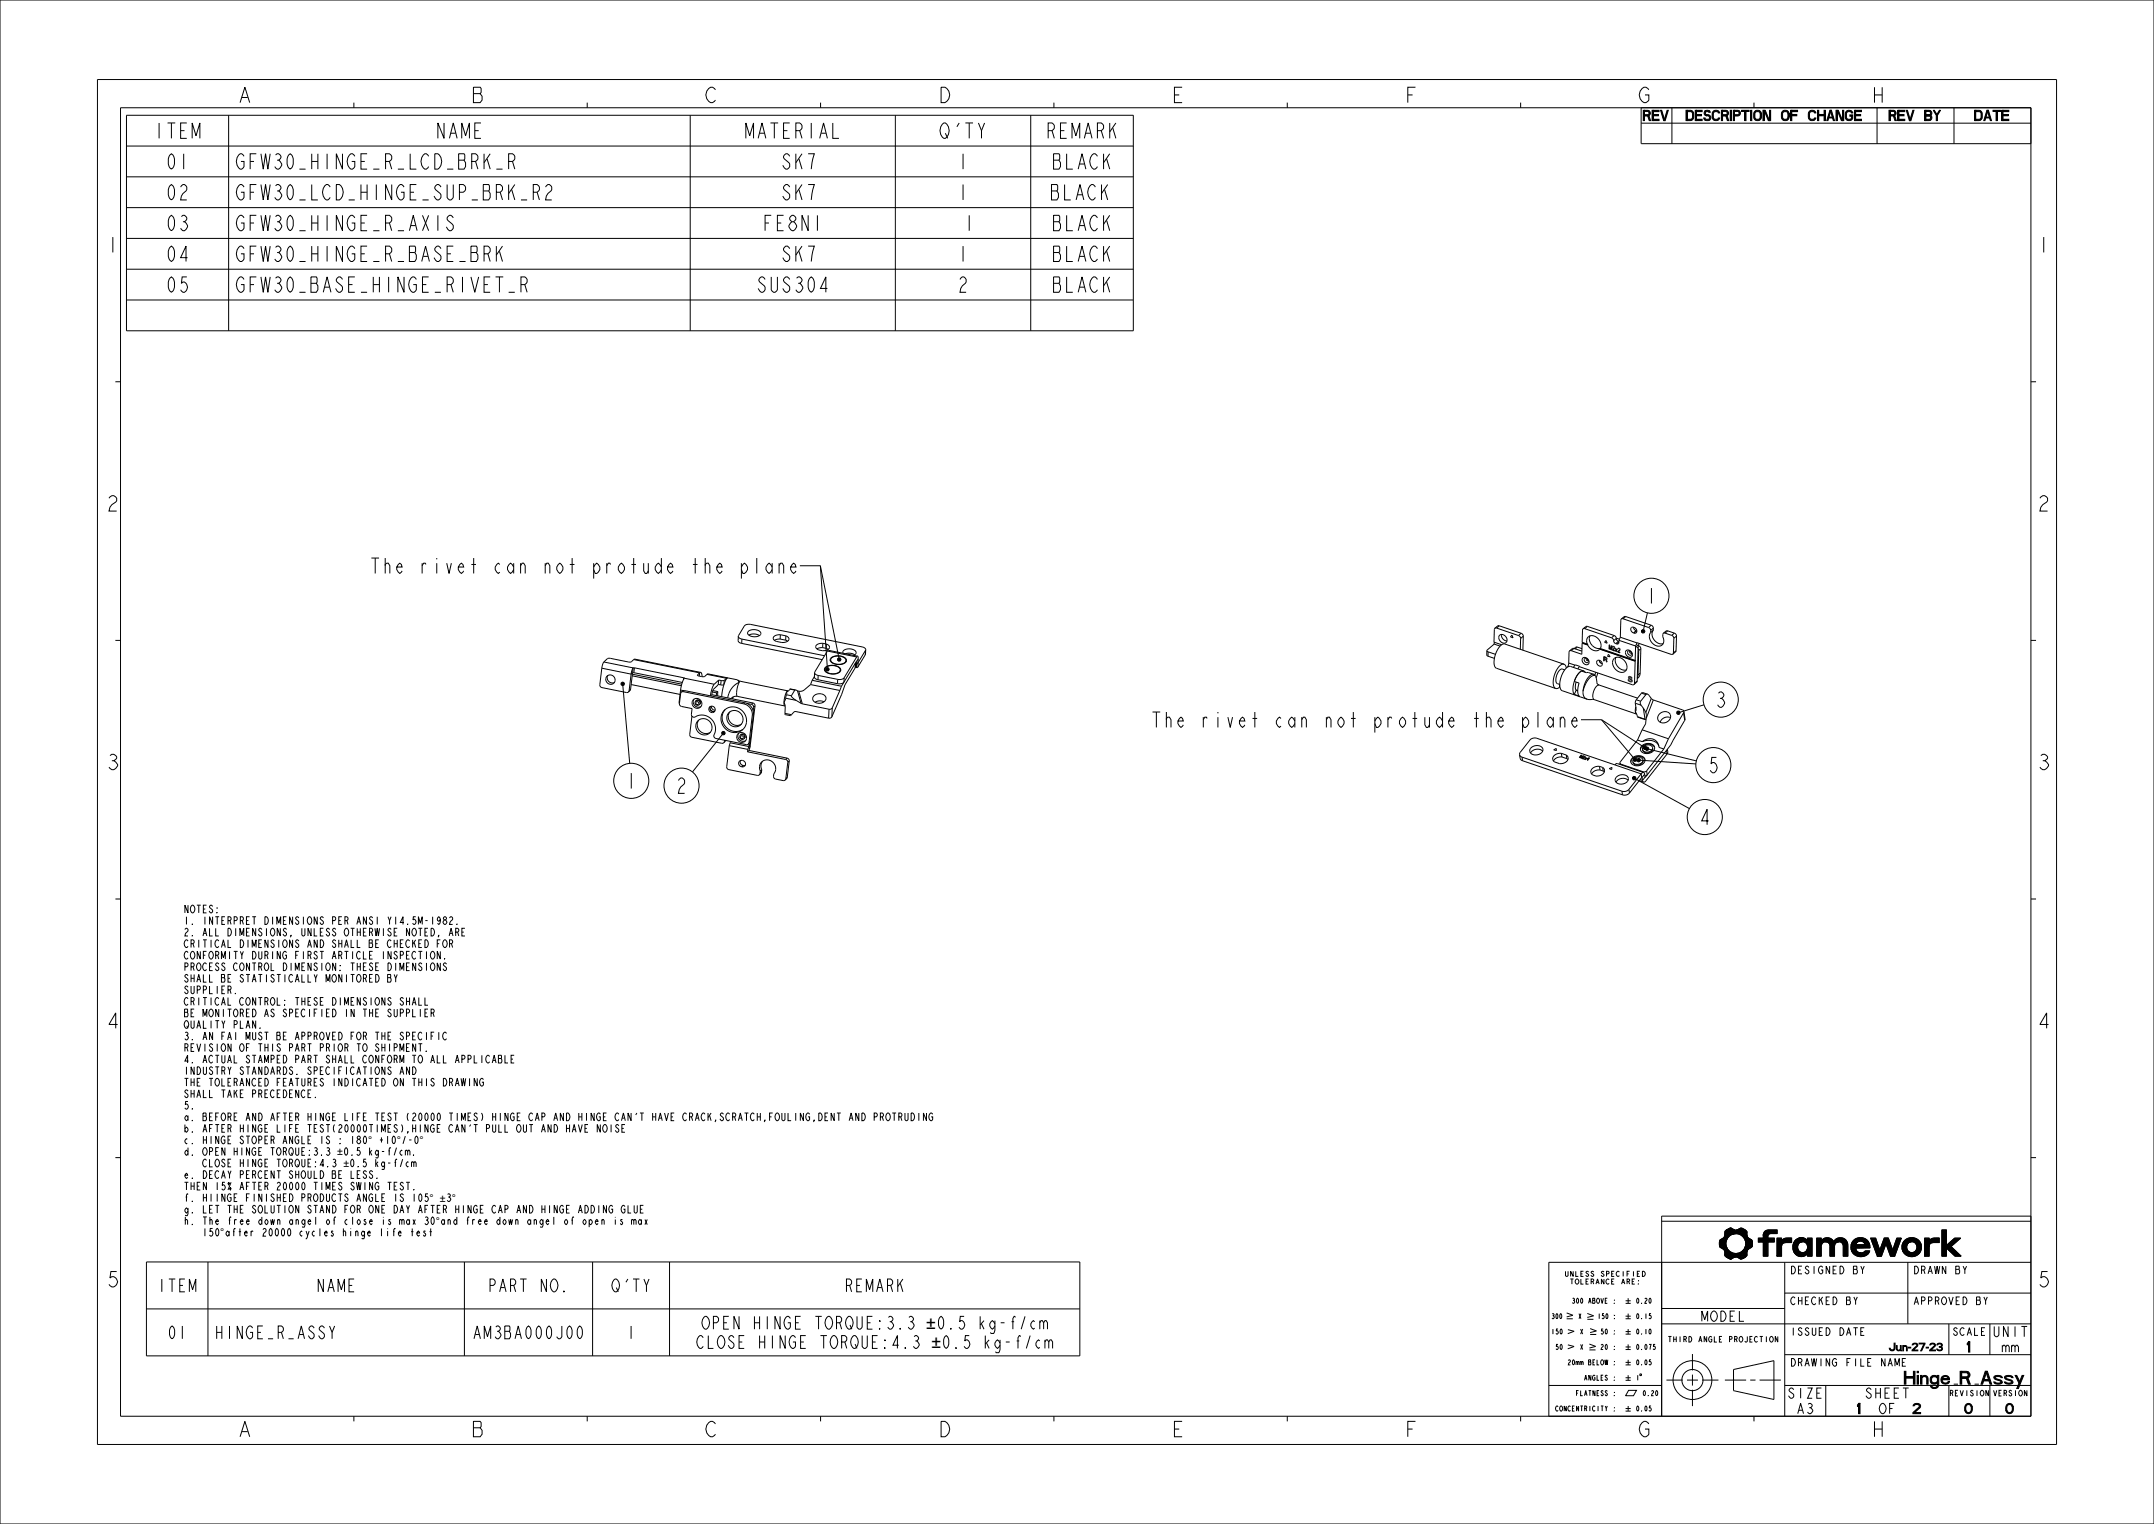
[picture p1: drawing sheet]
<svg xmlns="http://www.w3.org/2000/svg" width="420mm" height="297mm" viewBox="0 0 420 297" stroke-linecap="round" stroke-linejoin="round" font-family="sans-serif">
<defs><g id="words">
<g font-size="3.9">
<text x="46.2" y="20">A</text>
<text x="91.7" y="20">B</text>
<text x="137.2" y="20">C</text>
<text x="182.7" y="20">D</text>
<text x="228.2" y="20">E</text>
<text x="273.7" y="20">F</text>
<text x="319.2" y="20">G</text>
<text x="364.7" y="20">H</text>
<text x="30.7" y="27">ITEM</text>
<text x="85.7" y="27">NAME</text>
<text x="146.8" y="27">MATERIAL</text>
<text x="183.9" y="27">Q'TY</text>
<text x="205.1" y="27">REMARK</text>
<text x="32.7" y="33">01</text>
<text x="45.8" y="33">GFW30_HINGE_R_LCD_BRK_R</text>
<text x="151.7" y="33">SK7</text>
<text x="186.8" y="33">1</text>
<text x="206.1" y="33">BLACK</text>
<text x="32.7" y="39">02</text>
<text x="45.8" y="39">GFW30_LCD_HINGE_SUP_BRK_R2</text>
<text x="151.7" y="39">SK7</text>
<text x="186.8" y="39">1</text>
<text x="203.2" y="39">BLACK</text>
<text x="32.7" y="45">03</text>
<text x="45.8" y="45">GFW30_HINGE_R_AXIS</text>
<text x="149.7" y="45">FE8NI</text>
<text x="206.1" y="45">BLACK</text>
<text x="20.5" y="49.2">1</text>
<text x="32.7" y="51">04</text>
<text x="45.8" y="51">GFW30_HINGE_R_BASE_BRK</text>
<text x="151.7" y="51">SK7</text>
<text x="186.8" y="51">1</text>
<text x="206.1" y="51">BLACK</text>
<text x="397" y="49.2">1</text>
<text x="32.7" y="57">05</text>
<text x="45.8" y="57">GFW30_BASE_HINGE_RIVET_R</text>
<text x="148.7" y="57">SUS304</text>
<text x="186.8" y="57">2</text>
<text x="206.1" y="57">BLACK</text>
<text x="20.5" y="99.6">2</text>
<text x="397" y="99.6">2</text>
<text x="72" y="111.8">The rivet can not protude the plane</text>
<text x="320.8" y="117.6">1</text>
<text x="334.3" y="137.8">3</text>
<text x="224.3" y="141.8">The rivet can not protude the plane</text>
<text x="20.5" y="150">3</text>
<text x="121.9" y="153.7">1</text>
<text x="131.7" y="154.6">2</text>
<text x="332.9" y="150.6">5</text>
<text x="397" y="150">3</text>
<text x="331.2" y="160.7">4</text>
<text x="20.5" y="200.4">4</text>
<text x="397" y="200.4">4</text>
<text x="20.5" y="250.8">5</text>
<text x="397" y="250.8">5</text>
<text x="46.2" y="280">A</text>
<text x="91.7" y="280">B</text>
<text x="137.2" y="280">C</text>
<text x="182.7" y="280">D</text>
<text x="228.2" y="280">E</text>
<text x="273.7" y="280">F</text>
<text x="319.2" y="280">G</text>
<text x="364.7" y="280">H</text>
</g>
<g font-size="3.4">
<text x="180.6" y="259">±</text>
<text x="181.6" y="262.8">±</text>
</g>
<g font-size="3.3">
<text x="31.3" y="251.8">ITEM</text>
<text x="62.3" y="251.8">NAME</text>
<text x="96.6" y="251.8">PART NO.</text>
<text x="119.8" y="251.8">Q'TY</text>
<text x="165.7" y="251.8">REMARK</text>
<text x="32.9" y="260.9">01</text>
<text x="41.8" y="260.9">HINGE_R_ASSY</text>
<text x="94.1" y="260.9">AM3BA000J00</text>
<text x="122.2" y="260.9">1</text>
<text x="138.9" y="262.8">CLOSE HINGE TORQUE:4.3± 0.5 kg-f/cm</text>
<text x="140.7" y="259">OPEN HINGE TORQUE:3.3± 0.5 kg-f/cm</text>
<text x="370.6" y="269.8">Hinge_R_Assy</text>
</g>
<g font-size="2.6">
<text x="320.8" y="23.5">REV</text>
<text x="330.6" y="23.5">DESCRIPTION OF CHANGEREV BY</text>
<text x="385.6" y="23.5">DATE</text>
<text x="332.3" y="257.5">MODEL</text>
<text x="383.2" y="263.5">1</text>
<text x="389.1" y="260.5">UNIT</text>
<text x="390.5" y="263.5">mm</text>
<text x="349.1" y="272.5">SIZE</text>
<text x="350.5" y="275.5">A3</text>
<text x="361.4" y="275.5">1</text>
<text x="364.3" y="272.5">SHEET</text>
<text x="366.5" y="275.5">OF</text>
<text x="373" y="275.5">2</text>
<text x="383.2" y="275.5">0</text>
<text x="391.2" y="275.5">0</text>
</g>
<g font-size="2.1">
<text x="65.8" y="225.2">±0.5 kg-f/cm.</text>
<text x="65.8" y="225.2">±</text>
<text x="67" y="227.4">±0.5 kg-f/cm</text>
<text x="67" y="227.4">±</text>
<text x="71.8" y="222.9">° +10 °/-0 °</text>
<text x="71.8" y="222.9">°</text>
<text x="77.4" y="222.9">°</text>
<text x="81.8" y="222.9">°</text>
<text x="83.8" y="234.2">° ± °</text>
<text x="85" y="238.7">°and free down angel of open is max</text>
<text x="85" y="238.7">°</text>
<text x="43" y="240.9">°after 20000 cycles hinge life test</text>
<text x="43" y="240.9">°</text>
</g>
<g font-size="2">
<text x="35.8" y="177.9">NOTES:</text>
<text x="35.8" y="180.2">1. INTERPRET DIMENSIONS PER ANSI Y14.5M-1982.</text>
<text x="35.8" y="182.4">2. ALL DIMENSIONS, UNLESS OTHERWISE NOTED, ARE</text>
<text x="35.8" y="184.7">CRITICAL DIMENSIONS AND SHALL BE CHECKED FOR</text>
<text x="35.8" y="186.9">CONFORMITY DURING FIRST ARTICLE INSPECTION.</text>
<text x="35.8" y="189.2">PROCESS CONTROL DIMENSION: THESE DIMENSIONS</text>
<text x="35.8" y="191.4">SHALL BE STATISTICALLY MONITORED BY</text>
<text x="35.8" y="193.7">SUPPLIER.</text>
<text x="35.8" y="195.9">CRITICAL CONTROL: THESE DIMENSIONS SHALL</text>
<text x="35.8" y="198.2">BE MONITORED AS SPECIFIED IN THE SUPPLIER</text>
<text x="35.8" y="200.4">QUALITY PLAN.</text>
<text x="35.8" y="202.7">3. AN FAI MUST BE APPROVED FOR THE SPECIFIC</text>
<text x="35.8" y="204.9">REVISION OF THIS PART PRIOR TO SHIPMENT.</text>
<text x="35.8" y="207.2">4. ACTUAL STAMPED PART SHALL CONFORM TO ALL APPLICABLE</text>
<text x="35.8" y="209.4">INDUSTRY STANDARDS. SPECIFICATIONS AND</text>
<text x="35.8" y="211.7">THE TOLERANCED FEATURES INDICATED ON THIS DRAWING</text>
<text x="35.8" y="213.9">SHALL TAKE PRECEDENCE.</text>
<text x="35.8" y="216.2">5.</text>
<text x="35.8" y="218.4">a. BEFORE AND AFTER HINGE LIFE TEST (20000 TIMES) HINGE CAP AND HINGE CAN'T</text>
<text x="35.8" y="220.7">b. AFTER HINGE LIFE TEST(20000TIMES),HINGE CAN'T PULL OUT AND HAVE NOISE</text>
<text x="127" y="218.4">HAVE CRACK,SCRATCH,FOULING,DENT AND PROTRUDING</text>
<text x="35.8" y="222.9">c. HINGE STOPER ANGLE IS : 180</text>
<text x="35.8" y="225.2">d. OPEN HINGE TORQUE:3.3</text>
<text x="37.2" y="227.4">CLOSE HINGE TORQUE:4.3</text>
<text x="35.8" y="229.7">e. DECAY PERCENT SHOULD BE LESS.</text>
<text x="35.8" y="231.9">THEN 15% AFTER 20000 TIMES SWING TEST.</text>
<text x="35.8" y="236.4">g. LET THE SOLUTION STAND FOR ONE DAY AFTER HINGE CAP AND HINGE ADDING GLUE</text>
<text x="35.8" y="238.7">h. The free down angel of close is max 30</text>
<text x="35.8" y="234.2">f. HIINGE FINISHED PRODUCTS ANGLE IS 105</text>
<text x="349" y="248.3">DESIGNED BY</text>
<text x="373" y="248.3">DRAWN BY</text>
<text x="349" y="254.3">CHECKED BY</text>
<text x="373" y="254.3">APPROVED BY</text>
<text x="349" y="260.3">ISSUED DATE</text>
<text x="368" y="263.3">Jun-27-23</text>
<text x="381.3" y="260.3">SCALE</text>
<text x="349" y="266.3">DRAWING FILE NAME</text>
</g>
<g font-size="1.4">
<text x="327.2" y="261.6">THIRD ANGLE PROJECTION</text>
<text x="380.8" y="272.1">REVISION VERSION</text>
</g>
<g font-size="1.3">
<text x="306.5" y="248.8">UNLESS SPECIFIED</text>
<text x="307.3" y="250.3">TOLERANCE ARE:</text>
<text x="304.8" y="257">300</text>
<text x="307.9" y="257">X</text>
<text x="308" y="254">300 ABOVE :</text>
<text x="318.5" y="254">0.20</text>
<text x="318.5" y="257">0.15</text>
<text x="304.8" y="260">150</text>
<text x="305.4" y="263">50</text>
<text x="308.1" y="263">X</text>
<text x="308.1" y="260">X</text>
<text x="310.3" y="263">20 :</text>
<text x="310.3" y="260">50 :</text>
<text x="318.5" y="260">0.10</text>
<text x="318.5" y="263">0.075</text>
<text x="307.4" y="266">20mm BELOW :</text>
<text x="310" y="269">ANGLES :</text>
<text x="318.5" y="266">0.05</text>
<text x="318.5" y="269">1</text>
<text x="305.4" y="275">CONCENTRICITY :</text>
<text x="308.7" y="272">FLATNESS :</text>
<text x="318.5" y="275">0.05</text>
<text x="319.8" y="272">0.20</text>
</g>
</g></defs>
<g fill="#000">
<path d="M329 21.5h.9l.3 .4v1.2l-.3 .4h-.9v-.3h.8l.2-.4-.1-.9-.9-.1zM337.2 239.4h.4zM336.6 239.7l1-.3 .5 .2zM336.5 239.8l1.7-.1zM336.4 239.9l1.8-.2 2.2 .1 .2 .3-4.3 .6zM338.8 239.6l.6-.3 .3 .1zM338.5 239.7l1.2-.3 .7 .4zM344.1 240l.7-.3h1.7v.7h-2.6zM335.4 243l1.2-.1 .1 .3-.8 .2zM335.4 241.6l1.4-.2-.3 .8 .1 .7-1.2 .1-.1-.7zM335.9 243.4l.8-.2 .8 .8-1.2 .6v-.8zM336.3 240.7l1.9-.3-.8 .3-.6 .7-1.3 .2 .6-.4z"/>
<path d="M337.3 245.4l.3-.1zM336.8 245.1l1.4-.1-.9 .4zM336.6 245h1.9zM338.2 240.4l2.4-.3v.6l-1 .1-.7-.3zM336.3 244.6l1.2-.6 .7 .3 2.4 .3-.2 .3-3.8 .1zM338.6 245l1.8-.1-1.1 .4zM339.3 245.3l.9-.2-.6 .3zM338.8 244.3l.7-.3 1.1-.1v.7zM339.6 240.8h1zM339.5 244l1.2-.2zM339.7 240.9h1zM339.6 243.9l1.1-.2z"/>
<path d="M339.8 241h.9l-.8 .1zM339.7 243.8l1-.1zM339.9 241.1l.8-.1 .1 .1-.8 .1zM339.9 243.6l.9-.1-1 .2zM340 241.2l.8-.1v.1l-.7 .1zM340 243.5l.9-.1-1 .2zM340.1 241.3l.7-.1 .7 .4-1.2 .1zM340.2 243.2l1.3-.1a1.97 1.97 0 0 1-1.5 .4zM340.3 241.7h1.3l-1.3 .1zM340.3 243l1.3-.1v.1l-1.4 .2zM340.3 241.8l1.3-.1v.1l-1.2 .1zM340.3 242.9l1.3-.1-1.3 .2z"/>
<path d="M340.4 241.9l1.2-.1 .1 .1-1.3 .2zM340.4 242.8l1.3-.1-.1 .1-1.3 .1zM340.4 242.1l1.3-.2v.2l-1.3 .1zM340.4 242.6l1.3-.1v.2l-1.3 .1zM340.4 242.2l1.3-.1v.2l-1.3 .2zM340.4 242.5l1.3-.2v.2l-1.3 .1zM342.9 241.3h.9l.9-.5v.5l-1.8 .7zM343.8 240.8l1-.1-1 .6zM343.8 240.7l1-.1zM343.8 240.6l1.1-.1zM343.8 240.5l1.2-.1zM343.9 240.4h1.4z"/>
<path d="M342.9 242l1.8-.7h1.3v.7h-1.3v2.8h-.9v-2.8zM347.4 242.6v2.2h-.9zM346.5 241.3h.9v.5a1.16 1.16 0 0 1 1.1-.5h.8v.9h-1a.84 .84 0 0 0-.9 .4l-.9 2.2zM349.9 241.9l1.6 .1-1.7 .1zM349.6 243.2l.9-.2v.2l-.9 .2zM349.6 242.9l.9-.1v.2l-.9 .2zM349.6 243.4l.9-.2v.2l-.9 .1zM349.6 242.7l1-.1-.1 .2-.9 .1zM349.6 243.5l.9-.1 .1 .1-.9 .1zM349.6 242.6l1-.1v.1l-1 .1zM349.7 243.6l.9-.1 .1 .2-1 .1zM349.7 242.5l1-.1-.1 .1-1 .1z"/>
<path d="M349.7 243.8l1-.1v.1l-.9 .1zM349.7 242.3h1.1l-1.1 .2zM349.8 242.2l1.2-.1-.2 .2h-1.1zM349.8 243.9l.9-.1 .2 .1-1.1 .1zM349.8 244h1.2l-1.1 .1zM349.8 242.1l1.6-.1-1.6 .2zM350.7 241.3h1zM351.1 244.9h.4zM349.9 244.1l1.1-.1a.95 .95 0 0 0 1.4-.5v.8l-2.5-.1zM350.9 244.8h.9zM350.5 241.4l1.4-.1zM350.2 241.6l.3-.2 1.4-.1 .3 .2z"/>
<path d="M350.5 244.7h1.6l-1.2 .1zM350.4 244.6h1.8zM350.1 241.7l2.1-.2 .1 .1zM350.2 244.5l2.1-.1-.1 .2h-1.8zM350.1 241.7h2.3l-2.4 .1zM350.1 244.4l2.3-.1zM350 241.8h2.4l-2.5 .1zM349.9 244.2l2.5 .1-2.3 .1zM352.4 241.3h.9v3.5h-.9v-1.3a1.15 1.15 0 0 0-.4-1.4l.4-.3zM349.9 241.9l2.5-.1-.4 .3zM354.2 241.3h.9v3.5h-.9zM355.9 242h2.7a.85 .85 0 0 0-.9 .9v1.9h-.9v-1.9a.83 .83 0 0 0-.9-.9z"/>
<path d="M355.3 241.6a1.4 1.4 0 0 1 2.2 .3l-1.7 .1-.6 .5-.1-.6zM357.8 241.6a1.46 1.46 0 0 1 2.4 .7l-.9 .1-.5-.4h-1.3zM359.3 242.4l.9-.1 .1 2.5h-.9v-1.9zM361 243.5l.8-.2 .1 .2-.9 .1zM361 242.5l.9-.2v.2l-.9 .1zM361 243.6l.9-.1v.1l-.9 .2zM361 242.3l1-.1-1 .3zM361 243.8l.9-.2 .1 .2-.9 .1zM361.1 242.2l1-.1-.1 .1-1 .1zM361.1 243.9l.9-.1 .1 .1-.9 .1zM361.2 242.1l1.1-.1-1.2 .2zM361.2 244l.9-.1 .2 .1-1.1 .1z"/>
<path d="M361.2 242l1.5-.1-1.5 .2zM361.2 244.1h1.3l-1.2 .1zM361.4 241.8a1.89 1.89 0 0 1 3.1 .5l-.9 .1a.9 .9 0 0 0-.9-.5l-1.5 .1zM361.3 244.2h1.5zM362.4 244.9l1.1-.1zM361.3 244.2l1.7-.1 .7-.3h.9l-.3 .5-2.8 .1zM361 242.6h3.6v.5l-3.7 .1zM361.5 244.4l2.8-.1-.8 .5-1.1 .1zM363.6 242.4l.9-.1 .1 .3h-.9zM360.9 243.2l3.7-.1-2.8 .1v.1l-.8 .2zM364.8 241.3h.9l.8 2.4-.4 1.1zM367.4 241.3h.8l.9 2.3 1.6-2.3-1.3 3.5h-.8l-.9-2.4-.9 2.4h-.7z"/>
<path d="M369.9 241.3h.8l-1.6 2.3zM370.9 243.2l.9-.2v.2l-.9 .1zM370.9 242.9l.9-.1v.2l-.9 .2zM370.9 243.3l.9-.1v.2l-.9 .1zM370.9 242.8l.9-.1v.1l-.9 .1zM370.9 243.5l.9-.1 .1 .1-.9 .1zM370.9 242.6l1-.1-.1 .2-.9 .1zM371 243.6l.9-.1v.2l-.9 .1zM371 242.5l1-.1-.1 .1-1 .1zM371 243.8l.9-.1 .1 .1-.9 .1zM371 242.3l1.1-.1-.1 .2-1 .1zM371.1 243.9l.9-.1 .2 .1-1.1 .1z"/>
<path d="M371.1 242.2l1.2-.1-1.3 .2zM371.1 244l1.1-.1 .2 .1-1.2 .1zM371.1 242.1l1.6-.1-1.6 .2zM371.4 241.8a1.94 1.94 0 0 1 3.2 .7l-.9 .1a.96 .96 0 0 0-1-.6l-1.6 .1zM371.2 244.1h3.1a1.97 1.97 0 0 1-3.1 0zM373.7 242.6l.9-.1 .1 .7-.2 .7-.2 .2h-1.4a1.06 1.06 0 0 0 .8-1.5zM376.2 242.6v2.2h-.9zM375.3 241.3h.9v.5a1.16 1.16 0 0 1 1.1-.5h.8v.9h-1a.84 .84 0 0 0-.9 .4l-.9 2.2zM378.6 239.7h.9v3l1.6-1.4h1.2l-1.9 1.6 2 1.9h-1.2l-1.7-1.6v1.6h-.9z"/>
</g>
<g fill="none" stroke="#000" stroke-width=".19">
<path d="M0 0h420v297h-420zM19 15.5h382v266h-382zM23.5 21h372.5v255h-372.5zM24.7 22.5h196.3v42h-196.3zM24.7 28.5h196.3M24.7 34.5h196.3M44.6 22.5v42M69 20v1M114.5 20v1M134.6 22.5v42M160 20v1M174.6 22.5v42"/>
<path d="M201 22.5v42M205.5 20v1M251 20v1M296.5 20v1M320 21v7h76M320 24h76M326 21v7M328.8 21.5h.2v2h-.2zM329 21.5h.9l.3 .4v1.2l-.3 .4h-.9v-.3h.8l.2-.4-.1-.9-.9-.1zM342 20v1M366 21v7M381 21v7"/>
<path d="M24.7 40.5h196.3M24.7 46.5h196.3M24.7 52.5h196.3M24.7 58.5h196.3M22.5 74.4h1M396 74.4h1M22.5 124.8h1M396 124.8h1M22.5 175.2h1M396 175.2h1M22.5 225.6h1M324 238h72"/>
<path d="M336.4 239.9l.7-.5h.5a1.25 1.25 0 0 0 1.7 0l.3-.1 .5 .3 .5 .5a1.25 1.25 0 0 0 .9 1.5l.1 .2 .1 .5-.2 .8a1.25 1.25 0 0 0-.9 1.5l-.1 .2-.4 .3-.8 .2a1.25 1.25 0 0 0-1.7 0l-.3 .1a1.35 1.35 0 0 1-1-1.6l-1-.9v-.9l.1-.4a1.25 1.25 0 0 0 .9-1.5zM336.4 239.9l1.8-.2 2.2 .1 .2 .3-4.3 .6zM336.5 239.8l1.7-.1zM336.6 239.7l1-.3 .5 .2zM337.2 239.4h.4zM338.5 239.7l1.2-.3 .7 .4zM338.8 239.6l.6-.3 .3 .1zM344.1 240l.6-.3h1.8v.7h-1.4l-.3 .3-.1 .6h1.3v.7h-1.3v2.8h-.9v-2.8h-.9v-.7h.9l.1-.8zM344.1 240l.7-.3h1.7v.7h-2.6zM378.6 239.7h.9v3l1.6-1.4h1.2l-1.9 1.6 2 1.9h-1.2l-1.7-1.6v1.6h-.9zM396 225.6h1M396 237h-72v39"/>
<path d="M28.6 245.9h182v18.3h-182zM28.6 255.1h182M40.6 245.9v18.3M90.6 245.9v18.3M115.6 245.9v18.3M130.6 245.9v18.3M302.7 256.1l.2-.1 .1 .2-.1 .2a.25 .25 0 0 1 .1 .4 .25 .25 0 0 1-.4 0M302.8 256.4h.1M302.8 259v1M303.5 256.1h.2l.1 .2-.2 .7-.2-.3zM303.8 259h-.3v.4v-.1a.34 .34 0 0 1 .4 .4 .34 .34 0 0 1-.4 .3l-.1-.2M304.2 256.1h.2l.1 .2-.2 .7-.2-.3z"/>
<path d="M304.3 259.1l.1-.1 .2 .3-.2 .7-.2-.3zM305.2 247.8v.8l.2 .2 .4-.2v-.8M306.2 249.3h.6M306.5 249.3v1M306.6 253.1h.4l-.1 .3a.26 .26 0 0 1 .1 .4 .26 .26 0 0 1-.4 0M306.8 253.4h.1M307.5 253.1h.2l.1 .2-.2 .7-.2-.3zM309.5 257.1h1.2M309.5 256l1.2 .4M310.7 256.4l-1.2 .3M311.8 256v1M312.6 259h-.3l-.1 .4 .2-.1a.34 .34 0 0 1 .2 .4 .34 .34 0 0 1-.2 .3l-.2-.2"/>
<path d="M312.8 256h-.3l-.1 .4 .1-.1a.34 .34 0 0 1 .3 .4 .34 .34 0 0 1-.3 .3l-.1-.2M313.1 259.1h.2l.1 .2-.2 .7-.2-.3zM313.2 256.1h.2l.1 .2-.2 .7-.2-.3zM314.8 260h.1M314.8 259.3h.1M314.8 257h.1M314.8 256.3h.1M317 253.5h1M317 254h1M317 256.5h1M317 257h1M317 259.5h1"/>
<path d="M317.5 253v1M317.5 256v1M317.5 259v1M321.6 253.1h.2l.1 .2-.2 .7-.2-.3zM321.6 259.1h.2l.1 .2-.2 .7-.2-.3zM321.9 256h-.3v.4l.1-.1a.34 .34 0 0 1 .3 .4 .34 .34 0 0 1-.3 .3l-.2-.2M324 255h24M324 258h72M335.4 243l1.2-.1 .1 .3-.8 .2zM335.4 241.6l1.4-.2-.3 .8 .1 .7-1.2 .1-.1-.7zM335.9 243.4l.8-.2 .8 .8-1.2 .6v-.8zM336.3 240.7l1.9-.3-.8 .3-.6 .7-1.3 .2 .6-.4z"/>
<path d="M336.3 244.6l1.2-.6 .7 .3 2.4 .3-.2 .3-3.8 .1zM336.6 245h1.9zM336.8 245.1l1.4-.1-.9 .4zM337.3 245.4l.3-.1zM338.2 240.4l2.4-.3v.6l-1 .1-.7-.3zM338.6 245l1.8-.1-1.1 .4zM338.8 244.3l.7-.3 1.1-.1v.7zM339.3 245.3l.9-.2-.6 .3zM339.5 244l1.2-.2zM339.6 240.8h1zM339.6 243.9l1.1-.2zM339.7 240.9h1z"/>
<path d="M339.7 243.8l1-.1zM339.8 241h.9l-.8 .1zM339.9 241.1l.8-.1 .1 .1-.8 .1zM339.9 243.6l.9-.1-1 .2zM340 241.2l.8-.1v.1l-.7 .1zM340 243.5l.9-.1-1 .2zM340.1 241.3l.7-.1 .7 .4-1.2 .1zM340.2 243.2l1.3-.1a1.97 1.97 0 0 1-1.5 .4zM340.3 241.7h1.3l-1.3 .1zM340.3 243l1.3-.1v.1l-1.4 .2zM340.3 241.8l1.3-.1v.1l-1.2 .1zM340.3 242.9l1.3-.1-1.3 .2z"/>
<path d="M340.4 241.9l1.2-.1 .1 .1-1.3 .2zM340.4 242.8l1.3-.1-.1 .1-1.3 .1zM340.4 242.1l1.3-.2v.2l-1.3 .1zM340.4 242.6l1.3-.1v.2l-1.3 .1zM340.4 242.2l1.3-.1v.2l-1.3 .2zM340.4 242.5l1.3-.2v.2l-1.3 .1zM342.9 241.3h.9l.9-.5v.5l-1.8 .7zM342.9 242l1.8-.7h1.3v.7h-1.3v2.8h-.9v-2.8zM343.8 240.8l1-.1-1 .6zM343.8 240.7l1-.1zM343.8 240.6l1.1-.1zM343.8 240.5l1.2-.1z"/>
<path d="M343.9 240.4h1.4zM346.5 241.3h.9v.5a1.16 1.16 0 0 1 1.1-.5h.8v.9h-1a.84 .84 0 0 0-.9 .4l-.9 2.2zM346.5 241.3h.9v.6l.6-.6h1.3v.9h-1.3l-.5 .3-.1 2.3h-.9zM347.4 242.6v2.2h-.9zM348 252h48M348 246v30M349.6 242.9l.9-.1v.2l-.9 .2zM349.6 243.2l.9-.2v.2l-.9 .2zM349.6 243.4l.9-.2v.2l-.9 .1zM349.6 242.7l1-.1-.1 .2-.9 .1zM349.6 243.5l.9-.1 .1 .1-.9 .1zM349.6 242.6l1-.1v.1l-1 .1z"/>
<path d="M349.7 243.6l.9-.1 .1 .2-1 .1zM349.7 242.5l1-.1-.1 .1-1 .1zM349.7 243.8l1-.1v.1l-.9 .1zM349.7 242.3h1.1l-1.1 .2zM349.8 243.9l.9-.1 .2 .1-1.1 .1zM349.8 242.2l1.2-.1-.2 .2h-1.1zM349.8 244h1.2l-1.1 .1zM349.8 242.1l1.6-.1-1.6 .2zM349.9 244.1l1.1-.1a.95 .95 0 0 0 1.4-.5v.8l-2.5-.1zM349.9 244.2l2.5 .1-2.3 .1zM349.9 241.9l2.5-.1-.4 .3zM349.9 241.9l1.6 .1-1.7 .1z"/>
<path d="M350 241.8h2.4l-2.5 .1zM350.1 244.4l2.3-.1zM350.1 241.7l2.1-.2 .1 .1zM350.1 241.7h2.3l-2.4 .1zM350.1 241.7l.6-.4 .6-.1 .7 .2 .4 .4v-.5h.9v3.5h-.9v-.5l-.4 .4-.6 .2-.7-.1-.6-.4-.4-.6-.1-.8 .1-.7zM350.2 244.5l2.1-.1-.1 .2h-1.8zM350.2 241.6l.3-.2 1.4-.1 .3 .2zM350.4 244.6h1.8zM350.5 244.7h1.6l-1.2 .1zM350.5 241.4l1.4-.1zM350.7 241.3h1zM350.9 244.8h.9z"/>
<path d="M351.1 244.9h.4zM352.4 241.3h.9v3.5h-.9v-1.3a1.15 1.15 0 0 0-.4-1.4l.4-.3zM354.2 241.3h.9v3.5h-.9zM354.2 241.3h.9v.6l.7-.6 .8-.1 .6 .3 .3 .5 .4-.5 .5-.2 .7-.1 .5 .2 .4 .4 .3 .6v2.4h-.9v-2.2l-.3-.4-.5-.2-.5 .2-.3 .4-.1 2.2h-.9v-2.2l-.3-.4-.5-.2-.5 .2-.3 .4-.1 2.2h-.9zM355.3 241.6a1.4 1.4 0 0 1 2.2 .3l-1.7 .1-.6 .5-.1-.6zM355.9 242h2.7a.85 .85 0 0 0-.9 .9v1.9h-.9v-1.9a.83 .83 0 0 0-.9-.9zM357.8 241.6a1.46 1.46 0 0 1 2.4 .7l-.9 .1-.5-.4h-1.3zM359.3 242.4l.9-.1 .1 2.5h-.9v-1.9zM360.9 243.2l3.7-.1-2.8 .1v.1l-.8 .2zM361 242.6h3.6v.5l-3.7 .1zM361 243.5l.8-.2 .1 .2-.9 .1zM361 242.5l.9-.2v.2l-.9 .1z"/>
<path d="M361 243.6l.9-.1v.1l-.9 .2zM361 242.3l1-.1-1 .3zM361 243.8l.9-.2 .1 .2-.9 .1zM361.1 242.2l1-.1-.1 .1-1 .1zM361.1 243.9l.9-.1 .1 .1-.9 .1zM361.2 242.1l1.1-.1-1.2 .2zM361.2 244l.9-.1 .2 .1-1.1 .1zM361.2 242l1.5-.1-1.5 .2zM361.2 244.1h1.3l-1.2 .1zM361.3 244.2l1.7-.1 .7-.3h.9l-.3 .5-2.8 .1zM361.3 244.2h1.5zM361.4 241.8a1.89 1.89 0 0 1 3.1 .5l-.9 .1a.9 .9 0 0 0-.9-.5l-1.5 .1z"/>
<path d="M361.4 241.7l.6-.4 .7-.1 .7 .1 .6 .4 .5 .6 .1 .9h-2.8l.3 .6 .5 .3h.6l.5-.3h.9l-.3 .5-.6 .4-.8 .2-.8-.1-.6-.4-.4-.6-.2-.7 .1-.8zM361.5 244.4l2.8-.1-.8 .5-1.1 .1zM362.1 242.1l.4-.2h.5l.4 .3 .3 .4h-1.9zM362.4 244.9l1.1-.1zM363.6 242.4l.9-.1 .1 .3h-.9zM364.8 241.3h.9l.8 2.4-.4 1.1zM364.8 241.3h.9l.8 2.4 .9-2.4h.8l.9 2.3 .8-2.3h.8l-1.3 3.5h-.8l-.9-2.4-.9 2.4h-.7zM367.4 241.3h.8l.9 2.3 1.6-2.3-1.3 3.5h-.8l-.9-2.4-.9 2.4h-.7zM369.9 241.3h.8l-1.6 2.3zM370.9 242.9l.9-.1v.2l-.9 .2zM370.9 243.2l.9-.2v.2l-.9 .1zM370.9 242.8l.9-.1v.1l-.9 .1z"/>
<path d="M370.9 243.3l.9-.1v.2l-.9 .1zM370.9 242.6l1-.1-.1 .2-.9 .1zM370.9 243.5l.9-.1 .1 .1-.9 .1zM371 242.5l1-.1-.1 .1-1 .1zM371 243.6l.9-.1v.2l-.9 .1zM371 242.3l1.1-.1-.1 .2-1 .1zM371 243.8l.9-.1 .1 .1-.9 .1zM371.1 242.2l1.2-.1-1.3 .2zM371.1 243.9l.9-.1 .2 .1-1.1 .1zM371.1 242.1l1.6-.1-1.6 .2zM371.1 244l1.1-.1 .2 .1-1.2 .1zM371.2 244.1h3.1a1.97 1.97 0 0 1-3.1 0z"/>
<path d="M371.4 241.8a1.94 1.94 0 0 1 3.2 .7l-.9 .1a.96 .96 0 0 0-1-.6l-1.6 .1zM372 246v12M373.7 242.6l.9-.1 .1 .7-.2 .7-.2 .2h-1.4a1.06 1.06 0 0 0 .8-1.5zM375.3 241.3h.9v.5a1.16 1.16 0 0 1 1.1-.5h.8v.9h-1a.84 .84 0 0 0-.9 .4l-.9 2.2zM375.3 241.3h.9v.6l.6-.6h1.3v.9h-1.3l-.5 .3-.1 2.3h-.9zM376.2 242.6v2.2h-.9zM380 258v6M388 258v6M396 246h-94v30M69 276v1M114.5 276v1M160 276v1"/>
<path d="M205.5 276v1M251 276v1M296.5 276v1M302 270h22M303.8 262h-.3v.4v-.1a.34 .34 0 0 1 .4 .4 .34 .34 0 0 1-.4 .3l-.1-.2M303.8 274.2l-.2-.2a.53 .53 0 0 0-.3 .5 .53 .53 0 0 0 .3 .5l.2-.2M304.2 274.1l.2-.1a.53 .53 0 0 1 .3 .5 .53 .53 0 0 1-.3 .5l-.3-.5zM304.3 262.1l.1-.1 .2 .3-.2 .7-.2-.3zM305.4 274v1l-.4-1v1M305.8 265.2l.2-.2 .2 .2-.4 .8h.4M306.7 265.1h.2l.1 .2-.2 .7-.2-.3zM307.4 271.5h.2"/>
<path d="M307.8 271h-.4v1M308.2 271v1h.4M309 269l.2-1 .3 1M309 268.7h.4M312.2 262.2l.2-.2 .2 .2-.4 .8h.4M313.1 262.1l.1-.1 .2 .3-.2 .7-.2-.3zM314.8 263h.1M314.8 262.3h.1M317 260h1M317 262.5h1M317 263h1M317 265.5h1"/>
<path d="M317 266h1M317 268.5h1M317 269h1M317 274.5h1M317 275h1M317.5 262v1M317.5 265v1M317.5 268v1M317.5 271h1.6l-.6 1h-1.5zM319.8 267.8h.3l-.1 .3-.3-.1zM321.5 262h.4l-.2 1M321.9 265h-.3v.4l.1-.1a.34 .34 0 0 1 .3 .4 .34 .34 0 0 1-.3 .3l-.2-.2"/>
<path d="M321.9 274h-.3v.4l.1-.1a.34 .34 0 0 1 .3 .4 .34 .34 0 0 1-.3 .3l-.2-.2M322.7 262h-.3v.4l.1-.1a.34 .34 0 0 1 .3 .4 .34 .34 0 0 1-.3 .3l-.2-.2M322.9 271.1h.2l.1 .2-.2 .7-.2-.3zM324.9 269h3.2M325.3 260.5h.6M325.6 260.5v1.1M326.3 260.5v1.1M326.3 261h.5M328.9 269h2.2M330 263.9v3.2M330 267.9v2.1M330 270.8v3.2"/>
<path d="M331.9 269h3.2M336.3 269h4.2M338 266.9l7.9-1.7v7.5l-7.9-1.7zM341.3 269h1M342 276v1M343.1 269h4.1M348 264h48M348 270h48M356 270v6M380 270v6M380.3 271.5h.3l.2-.2-.2-.3h-.3v1.1M388 270v6"/>
<circle cx="338.5" cy="242.3" r="1.93"/>
<circle cx="351.5" cy="243.1" r="1.03"/>
<circle cx="372.8" cy="243.1" r="1.88"/>
<circle cx="372.8" cy="243.1" r="1.04"/>
<circle cx="330" cy="269" r="3.8"/>
<circle cx="330" cy="269" r="2.06"/>
</g>
<path d="M328.9 21.5v2" fill="none" stroke="#000" stroke-width=".23"/>
<!-- layer: ASSEM_MEM -->
<g fill="none" stroke="#000" stroke-width=".19">
<path d="M117.3 130.2l-.3 3.3 .1 .4 5 1.1 .4-.1M117.3 130.2l5.8 1.2M117.7 129l-.4 1.2M117.7 129l5.8 1.2M118.5 131.6l-.1 .6 .2 .5 .5 .3 .6 .1M119.7 133v.1M119.8 133h-.1M122.7 134.6l-.2 .3M123 134.3l-.5 .6M123 134.3l-.3 .3M123.1 131.4l-.4 3.2M123.1 133.4l9.5 1.9"/>
<path d="M123.3 131.6h.1M123.3 131.7l9.6 1.9M123.3 131.4l9.6 1.9M123.3 131.6l-.3 2.7M123.3 131.1v.5M123.3 131.1l-.2 .3M123.5 130.2l-.4 1.2M123.5 130.2l-.2 .9M123.6 128.5h.2l12.8 2.5M123.6 128.5l-.5 .5h-.4l-4-.7-1 .7M123.6 128.5l12.8 2.6M123.6 131.1h-.3"/>
<path d="M123.6 131.1l9.4 1.9M123.7 130.1l-.2 .1M123.7 130.1l9.6 2M123.7 130.1l-.1 1M132.5 137.1v.3l.3 .2 2.1 .5-.1 1.2 .3 .4 .3 .1 1-.4h.7l.8 .2 .8 .5 .5 .6 .3 .8v1l-.3 .9 .2 .5 6.1 1.2 .4-.1M132.7 134.5l-.2 2.6M132.7 134.5l.6 .1M132.8 134.9l-.3 2.2M133.2 134.8l-.4 .1M133.2 134.8l11.8 2.4M133.3 132.1l.2 .1M133.3 132.1v.3"/>
<path d="M133.5 132.2l-.5 .9-.3 1.4M133.5 132.2l5.8 1.1M133.5 134.6h-.3l-.4 .3M133.5 134.6l11.7 2.4M133.5 134.6l-.3 .2M134.9 139.6l-.4 3.5 .2 .5 6 1.3 .4-.2M135.3 136.2l-.1 .7 .3 .6 .5 .3 .7-.1M135.7 136.6l-.2 .3 .2 .4 .3 .2 .4-.2M135.7 136.6l.2-.2h.4l.2 .2 .1 .4M135.7 136.6h.5l.3 .5M136 131.5l.3 .3M136 131.5v.1"/>
<path d="M136.4 131.1l-.4 .4M136.4 131.1l-.1 .7M136.5 137.1l-.1 .2M136.6 137l-.2 .3M136.6 137l-.1 .1M136.6 131l.2 .3 .1 .5M136.6 131l-.2 .1M136.9 131.8v.1M137.8 131.4l-.5 .5-1-.1M137.8 131.4l.3-.1 3.8 .8M137.8 131.4l3.9 .8M138.4 137.9l.3 .6 .7 .1-.7-.1z"/>
<path d="M138.5 137.7l-.1 .2M138.7 137.6l.2 .6 .5 .2M138.8 135.4l8 1.6M138.9 134.9l.8 .1M139 134.6l1 .2M139.3 133.3l-.5 .9-.3 1.4 .3-.2M139.7 135v.6M140 134.8v.8M140 134.8l-.3 .2M140 133.4l-.9 1-.3 1M140 133.4l.5 .1M140.1 132.5l.5 .1"/>
<path d="M140.1 132.5l-.8 .8M140.1 132.5l-.1 .9M140.6 132.6l-.1 .9M141.1 133.4l-.6 .1M141.1 133.4l-.4 2.4M141.2 133.4h-.1M141.2 132.6h-.6M141.2 132.6l-.1 .8M141.3 138.4l.7-.5 .7-.1 .9 .1 .7 .3 .7 .6 .4 .7 .2 .8-.1 .8-.3 .7-.5 .5-.7 .4-.8 .1-.8-.2-.8-.4-.6-.7-.3-.7a2.4 2.4 0 0 1 .6-2.4zM141.4 138.3l-.4 .7-.2 .9 .2 1 .5 .7 .7 .6 .9 .3h.9l.8-.4M141.6 132.3l-.4 1.1M141.7 132.2l-.5 .4"/>
<path d="M141.7 132.2l-.1 .1M141.9 132.1h.1M141.9 132.1l-.2 .1M141.9 132.1l-.3 .2M141.9 132.1l1.9 .4M142.1 138.9l.5-.3 .6-.1 .6 .1 .6 .4 .3 .5 .2 .6-.1 .6-.3 .5-.5 .3-.6 .1-.6-.1-.6-.4-.3-.5-.2-.6 .1-.6zM142.3 138.7l-.2 .5-.1 .6 .1 .5 .4 .5 .4 .4 .6 .2 .6-.1 .5-.2M142.8 135.9l-.1 .3M143 135.8l-.2 .4M143.8 135.7h-.6l-.5 .3M143.8 135.7l9.2 1.9M143.8 132.5l.3 .5"/>
<path d="M143.8 132.5l.6 .3M144 124v1l.6 .4M144 124l1.2-2.1 .4-.2h.6l21.9 4.4 .5 .2 .2 .3M144 124l.2 .3 .5 .2M144.1 133l-.4 1.6-.1 .8 .2 .3M144.1 133l-.8 .5-.6 .7-.5 .8-.3 1M144.4 132.8l-.3 .2M144.4 132.8l9.2 1.8M144.6 125.4l15.7 3.2M144.7 124.5l16.1 3.3M144.7 124.5l-.1 .9M145 137.2l.7 .3 .6 .5 .3 .7 .1 .7"/>
<path d="M145.2 137l.7 .2 .6 .6 .4 .7v.7M145.2 137l-.2 .2M145.6 137.1l.9 .2M145.9 123l.7-.3h.9l.7 .4 .2 .4-.2 .3-.4 .2-1.1 .1-.8-.5-.1-.3zM146 123.8l1.1-.3 1 .4M146.5 137.3l.3 .2 .1 .3M146.7 139.4l-.7 5.3M146.8 137l.3 .2 .1 .4M146.8 137l-.3 .3M146.9 139.2l-.2 .2M146.9 139.2l-.6 5.3M146.9 137.8v.7"/>
<path d="M147.2 137.6l-.3 .2M147.2 137.6l-1 8M152.1 124.5l-1.1 .3M152.1 124.5l1.1 .3M152.2 123.7l-1.2 .3-.2 .3 .1 .4 .5 .3 1 .2 .8-.1 .5-.2 .1-.4-.1-.3-.5-.3M152.2 123.7l1 .2M152.2 123.7l-.1 .8M152.9 136.9l.2 .7M152.9 136.9l.1 .7M153 137.6h.1M153.1 139v.3l1 .2 .2-.2M153.1 139l1.2 .3"/>
<path d="M153.1 137.6v1.4M153.2 136.1l-.3 .8M153.2 136.1l2 .4M153.2 136.1h.1M153.2 124.8l.4 .2M153.2 123.9v.9M153.4 135.4l-.2 .7M153.4 135.4l.9 .2M153.4 135.4h.1M153.4 134.8l-.4 .9-.1 1.2M153.4 134.8v.6M153.6 134.6l-.2 .2"/>
<path d="M153.7 134.6h-.1M153.7 134.6l-.3 .2M154 134.3l1.1 .2M154 134.3l-.3 .3M154 134.3l1 .2M154.3 135.6l.2 .4 .7 .5M154.3 139.3l.5-.6h.3l6.5 1.3M155 134.5l-.7 1.1M155.1 134.5l.4 .1M155.1 134.5h-.1M155.2 136.5l1 .6M155.5 134.6l.2 .1"/>
<path d="M155.5 134.6l.7 2.5M155.7 134.7l.7 2.5M156.2 137.1l.2 .1M156.4 137.2l5.2 1M158 133.4l-1.4 1.2-.9 .1M158 133.4l5.8 1.2M158.4 132.6l5.7 1.1M158.4 132.6l-.4 .8M158.7 135.6l.7-.4 .9 .1 .6 .4 .1 .6-.2 .3-.4 .3-1.1 .1-.5-.2-.3-.4v-.4zM158.8 131.9l-.4 .7M158.8 131.1l.2 .3 .5 .2M158.8 131.1v1l.7 .4"/>
<path d="M159.5 132.5l3.8 .7M159.5 131.6l3.8 .8M159.5 131.6v.9M160.4 126.2l-1.1 .3M160.4 126.2l.7 .2M160.4 125.4l-1.1 .2-.2 .4v.3l.5 .4 .8 .1 .8-.1 .4-.3 .1-.3-.1-.3-.5-.3M160.4 125.4l.7 .1M160.4 125.4v.8M160.7 136.8l-.9-.2-.9 .3M160.8 130.5v.1M160.8 130.7l.6 .5 .9 .2 .9-.2 .6-.4M160.8 130.7v-.4l.3-.4 .6-.2h.7l.7 .1 .6 .3 .2 .3-.1 .4"/>
<path d="M160.8 130.4v.1M160.8 130.4h.1M160.8 130.4l.5-.5 1.1-.2 1 .3 .4 .6M160.8 130.4l.5 .6 1 .3 1.1-.2 .4-.5M160.8 130.4v.3M161.1 126.4l.4 .2M161.1 125.5v.9M161.3 126.9l-2.5 4.2M161.3 126.9l.2-.2 5.7 1.2M161.3 126.9l5.7 1.1M161.6 138.2v1.8M161.9 128.6v.1"/>
<path d="M161.9 128.9l.6 .4 .9 .2 1-.1 .6-.4M161.9 128.9v-.5l.3-.3 .6-.2 .7-.1 .8 .1 .5 .3 .2 .4v.4M161.9 128.6h.1M162 128.6h-.1M162 128.6l.4-.6 1.1-.1 1.1 .2 .4 .6M162 128.6l.4 .6 1 .3 1.1-.2 .5-.6M162 128.6v.2M162.2 139.7l-.2 .2-.4 .1M162.3 138l-.3 .2h-.4M162.3 138l-.1 1.7M163.3 132.4v.8M163.8 134.6l-1.5 3.4"/>
<path d="M163.8 130.6v.2M163.8 130.5l.1 .2M164.1 133.7l-.3 .9M164.4 127.3v-.4l.3-.3 .7-.1h.6l.6 .2 .3 .4-.1 .3-.4 .3M164.6 132.1l-.1 .9-.5 .2h-.7M164.6 132.1l-.5 .3h-.8M164.8 127.4l1-.1 .8 .3M165 128.7l-.1 .3M165 128.7v.1M166.8 130.2l-2 3.3-.7 1.8-1.9 4.4M166.8 129.5l.2 .1M166.8 129.2v1"/>
<path d="M167 128.9h.1M167 129.6l.1 .5M167 128.9l-2.9 4.8M167 128.9v.7M167 128l-2.4 4.1M167.1 130.1l-.3-.1v.2M167.2 127.9l.1 .5M167.2 127.9l-.2 .1M167.3 130l-.2 .1M167.3 129.1h.1M167.3 129.1l-.3 .5M167.3 129.1v.9"/>
<path d="M167.3 128.4l-.3 .5M167.3 128.4v.7M168.7 127.6l-1.4 2.4M168.8 126.8l-1.5 2.3M168.8 126.8l-.1 .8M168.8 126.6l-.1 1M168.8 126.6v.2M289.9 126.8v.9l.2 .2M289.9 126.8l.3 .2M290.1 127.9l1.3 .4M290.2 127l1.4 .5M290.2 127l-.1 .9"/>
<path d="M291.3 125.5l-1.4 1.3M291.3 125.5l1.2 .4M291.4 125.2l-.1 .3M291.5 122.4l-.2 2.7 1.5 .6M291.8 122.4h-.3M291.8 122.4l4.3 1.5M292.3 122h-.3l-.5 .4M292.3 122l4.3 1.4M292.3 122l-.5 .4M292.4 123.8l.5-.2 .6 .4 .4 .6-.2 .6-.6 .1-.5-.3-.4-.6zM292.8 123.6v.5l.2 .4 .4 .3 .4 .1M294.8 123.8l.2 .5-.5-.2z"/>
<path d="M296.1 123.9l.3 .2 .1 .3M296.5 124.4l-.1 2.1M296.6 123.4l.3 .2 .1 .4M296.6 123.4l-.5 .5M297 124l-.5 .4M297 124l-.1 2.7M304.1 133.9l-.4 .3h-.4M304.1 133.4v.5M304.2 133.9h-.1M305 129.4l.2 .3 .2 .5M305 129.4l-11.7-3.9-.4 .1-.5 .4-.8 1.5-.3 1.7 .1 .7 .3 .3 11.6 4M305 129.4l-.5 .1-.5 .4-.9 1.6-.2 1.7 .1 .7 .3 .3"/>
<path d="M305.1 130.5l-.5-.1-.3 .1-.8 1.1-.1 1.3 .2 .3 .5 .2M305.9 129.2l-.2 .8M305.9 129.2l1.2 .4M306 126.9l-.1 2.3M306.4 126.8l-.4 .1M306.8 130.1l.4-.5 .8 .3-.3 .5M306.9 126.4h-.3l-.6 .5M306.9 126.4l1.5 .5M306.9 126.4l-.5 .4M307 135.3l.8 .3M307 132.8l.9 .3-.3 1.7 .2 .6 .2 .4M307 132.8l-.3 1.5 .3 1"/>
<path d="M307.3 134.5l.3 .1M307.3 134.5l-.3 .8M307.3 132.9l-.1 1 .1 .6M307.6 126.1h-.3l-.3 .3M307.6 126.1l-.5 .3M307.6 126.1l.9 .3M307.8 135.6l.2 .2M307.8 135.6h.1M308 129.9l10.3 3.5h.3M308 135.8h.1M308 135.8l1.5 .5M308.4 130.8l-.8 .7-.6 1.3"/>
<path d="M308.4 130.8l2.4 .6M308.5 125.3l-.1 2.2-2-.7M308.5 125.3l1.1 .4M308.5 125.3h.1M308.5 125.2v.1M308.6 128.2l.5-.1 .5 .3 .2 .6-.1 .4-.5 .1-.5-.3-.2-.5zM308.7 122.6l-.2 2.6 1 .3M308.7 134.7l.1 1 .7 .6M308.8 130.8h-.4M308.8 130.8l.3 .2M308.8 130.8l-2.6-.9h-.4l-.5 .4-.5 .7-.6 1.8v1.1l.3 .6 3.5 1.3M309 128.3h.2l.3 .2 .2 .3-.1 .3h-.2l-.3-.2-.2-.3z"/>
<path d="M309 122.5l-.3 .1M309 122.5l5.2 1.8M309.4 128.4v.3h.2M309.5 136.3l1.4 .1M309.5 125.5l.1 .2M309.5 125.5l-.1-.7 .2-.6 .5-.3h.7l.7 .4 .5 .6 .2 .7-.1 .7M309.5 122.1h-.3l-.5 .5M309.5 122.1l5.2 1.8M309.5 122.1l-.5 .4M309.6 125.7l.5 .7 .6 .3 .7 .1 .5-.3M309.6 125.7h.1M310 123.9l-.1 .8 .4 .9 .8 .7h1"/>
<path d="M310.8 131.4l.2 .3M310.8 131.4l-.7 .2-.6 .7-.6 1.1-.2 1.3M310.9 136.4l8.2 2.8-.2-.5M311 131.7h-.6l-.7 .7-.6 1-.4 1.3M311 131.7l.4 1.4M311.1 131l-.1 .6M311.4 133.1l.4 .4M311.4 133.1v.1M311.4 128.8l.4-.1 .4 .2 .2 .5-.1 .3-.4 .1-.4-.2-.2-.5zM311.5 131.1l-.3 1M311.8 133.5l-.5 .3-.6 .9-.1 1.1 .3 .6M311.8 133.5l7.5 2.6"/>
<path d="M311.9 126.5l6.9 2.4M312 126.5l6.9 2.3M312 126.5h-.1M312.1 126.4l-.1 .1M312.1 126.3l6.7 2.4M312.1 129.2l-.3-.5 .2 .4 .4 .3M312.7 127.9l.4 .2a.24 .24 0 0 1 .3 .2 .24 .24 0 0 1-.2 .3l.2 .4-.3-.4-.3-.1v.3h-.1zM312.8 128.1l.4 .1v.2l-.4-.1zM313.1 124.8l.3 .5-.5-.1zM313.6 127.5l.4 .5-.6-.1zM313.8 125.7l.2 .8 .2-.7 .1 .1v.8v-.7l-.2 .6-.3-.7-.1 .6zM314.2 124.3l.3 .2 .1 .4"/>
<path d="M314.5 126a.28 .28 0 0 1 .3 .1 .28 .28 0 0 1 0 .3l-.3 .3 .3 .2-.4-.2 .4-.5-.1-.1h-.3zM314.6 124.9l.1 .3 .3 .2M314.7 128.3l.4-.2h.6l.5 .2 .5 .4 .5 1.2v.5l-.3 .4-.4 .2h-.5l-.6-.2-.5-.4-.5-1.1 .1-.6zM314.7 123.9l.3 .2 .2 .3M314.7 123.9l-.5 .4M314.9 126.2v.1M315 126.3l.2 .3 .2-.1-.2 .2 .1 .4-.1-.4-.3 .2 .2-.2zM315 125.4l.2 .1M315.1 128.1l-.1 .9 .4 .9 .8 .6 .9 .1M315.1 124.4l.6 .2M315.2 124.4l.1 .4 .3 .2M315.2 124.4l-.6 .5"/>
<path d="M315.6 126.4h-.1a.22 .22 0 0 1 .3-.1 .22 .22 0 0 1 .1 .3M315.6 125h.1M315.6 125l-.6 .4M315.6 126.4l.2 .2-.4 .5 .5 .1-.4-.2 .4-.4M315.6 126.4h.1M315.7 125.1l-.5 .4M315.7 124.8l-.1 .6-.4 .1M315.7 124.8l3.2 1.1M315.9 126.6h.1M315.9 124.2l3.3 1.1M315.9 124.2l-.2 .6M316.1 120.6l-.2 3.6"/>
<path d="M316.5 120.6h-.4M316.5 120.6l4.9 1.7M317 120.2h-.3l-.6 .4M317 120.2l5 1.6M317 120.2l-.5 .4M317.1 126.8l.5-.1 .4 .3 .3 .5-.2 .5-.4 .1-.5-.3-.3-.5zM317.4 126.9l.3-.1 .3 .3 .2 .3-.1 .2-.3 .1-.3-.2-.1-.3zM317.5 131.9a.48 .48 0 0 1 .7 .3l-.4-.2-.1 .2a.45 .45 0 0 1 .4 .7l-.5-.1-.2-.4 .4 .3 .3 .1a.46 .46 0 0 0-.5-.5zM317.7 132v.1M317.9 126.9l-.1 .3h.3M318.5 122.2h.1M318.5 122.2v.1"/>
<path d="M318.5 122.3l.2 .3 .3 .3M318.5 123.3l-.3-.2-.2-.3v-.4l.3-.2 .5 .1 .3 .5v.5l-.5 .1M318.5 123.3l.1 .1M318.7 133.2l-.1 .2M318.8 128.9l-.1 4.3M318.8 128.7l.1 .1M318.9 137l.1 1.2-.1 .5M318.9 137l1.1 .4M318.9 138.7l.4 1M318.9 128.8l-.1 .1M318.9 125.9l.5 .4M318.9 125.9l-.1 2.8"/>
<path d="M319 137.8l-.1 .9M319 122.9h.1M319 122.9l-.5 .4M319.1 136.4l-.2 .6M319.1 136.4l.8 .3M319.1 125.6l.3 .3M319.1 122.9h.1M319.1 122.9l-.5 .5M319.2 125.3l6.7 2.2h.3M319.2 125.3l-.3 .6M319.2 132.7l-.6 .7M319.2 132.7l-.5 .5"/>
<path d="M319.3 139.7l1.4 .5M319.4 131.5l-.2 .6M319.4 126.4l.1 .4M319.4 125.8l-.2 6.9M319.4 125.8l.1 .1M319.5 126.8l-.1 4.7M319.5 125.9l.3 .2 .1 .3M319.5 125.9h-.1M319.6 125.4l-.2 .4M319.8 131.2l-.2 .6-.4 .4M319.8 131.2l-.4 .3M319.9 136.7l-.1 .3 .2 .4"/>
<path d="M319.9 126.4l-.4 .4M319.9 126.4l-.1 4.8M320 137.4l.4 .6M320.1 135.1l.2-.1 .9 .3M320.1 135.1l.8 .3M320.1 135.1l-1 1.3M320.4 138l.5 .9M320.4 138l.4 2.2M320.9 138.9l.1 1.1M320.9 135.4l-1 1.3M321.2 135.3l.8 .8M321.2 135.3l-.3 .1"/>
<path d="M321.4 122.3l.3 .2 .2 .4M321.8 123.3l-.2 .7 .2 .9 .7 .7 .8 .3 .7-.1 .3-.5 .1-.5-.2-.7 .1-.7M321.9 122.9l-.1 .4M322 121.8l.3 .3 .1 .3M322 121.8l-.6 .5M322 136.1l.4 .3M322 136.1l-1.1 2.8M322.4 122.8l-.3 .9 .4 1 .9 .7h.9M322.4 122.8l-.6 .5M322.4 136.4l5.7 2 .2 .2v.3M322.4 136.4l-1.4 3.6M322.4 122.4l-.5 .5"/>
<path d="M322.4 122.4v.4M323.6 139.1l.8-.4 .8 .1 .5 .5v.7l-.3 .5-.5 .3-.6 .1-.5-.1-.4-.3-.2-.4 .1-.5zM324.7 123.4h-.4M324.7 123.4l1.3 .4M325.2 122.9l-.3 .1-.6 .4M325.2 122.9l1.3 .5M325.2 122.9l-.5 .5M325.7 139.9l-.6-.2-.6 .2-.5 .3-.3 .5M326 123.8l.3 .3 .1 .3M326.3 127.2l-.1 .3M326.4 124.4l-.1 2.8M326.5 123.4l.3 .2 .1 .4"/>
<path d="M326.5 123.4l-.5 .4M326.8 126.8l-.6 .7M326.8 126.8l-.5 .4M326.9 124l-.5 .4M326.9 124l-.1 2.8M328.3 138.9l.2 1.5M328.3 138.9l-3 5.1M328.3 138.7l.2 1.7M136.1 140.5l.5-.3 .6-.2 .6 .2 .5 .4 .4 .5 .1 .6-.1 .6-.3 .5-.5 .3-.6 .1-.6-.1-.5-.4-.4-.5-.1-.6 .1-.6zM136.2 140.5l-.2 1 .5 1 1 .5 1-.3M136.2 140.5h.1M136.2 140.4v.1"/>
<path d="M136.2 140.4h.1M136.2 140.3v.1M141.3 144.5l-.2 .2M141.3 144.3v.2M141.4 144.3l-.1 .2M141.5 144.3l-.4 .4M142.2 145.3l-.5 4.1 .2 .5 5.8 1.2 .4-.1M142.2 145.3l3.6 .7M142.4 144.5v.3M142.4 144.8l3.6 .7M142.4 144.8l-.2 .5M144.1 142.9l-.2 .6 .3 .6 .6 .4 .6-.2"/>
<path d="M144.4 148.2v.6l.5 .4M144.4 143.2l-.2 .4 .2 .3 .3 .2 .4-.1M144.4 143.2l.3-.2 .3 .1 .2 .2 .1 .3M144.4 143.2h.5l.3 .5M144.6 149.4l-.4-.2-.2-.5 .2-.4 .4-.1 .5 .2 .3 .4-.2 .5-.5 .1M144.6 149.4h.1M144.9 149.2h.1M144.9 149.2l-.3 .2M145 149.2l-.3 .2M145.2 143.8l-.1 .2M145.2 143.9l-.1 .1M145.2 143.7v.1"/>
<path d="M145.3 149.1l-.3 .1M145.3 143.6l-.1 .3M145.3 143.6l-.1 .1M145.8 146.5l7.4 1.5M145.8 146v.5M146 145.5l-.2 .5M146 145.4l.1 .5M146 146.2l7.5 1.5M146 146.2l-.2 .3M146 144.7l-.1 .3M146.1 145l.1 .6M146.1 144.8l-.1 .7"/>
<path d="M146.2 145.6l-.2 .6M146.3 144.5l-.4 .5M146.3 144.5l-.3 .2M146.6 142.5h.1M146.6 142.3v.1M148.2 150.7l-.1 .3M148.3 150.3l-.2-.9 .4-.8 .7-.5 .9 .1 .7 .5 .4 .7v.8l-.3 .6v.8l.3 .2 1.5 .3 .4-.1M148.3 150.3l-.1 .4M148.5 150.5l-.4 .5M148.5 150.5l-.3 .2M148.5 150l-.2 .3M148.5 150v.5"/>
<path d="M148.7 148.4l-.3 .7 .1 .9M153.2 148l.3 .2 .1 .4M153.2 151.7l-.1 .3M153.5 147.7l.3 .3 .1 .3M153.5 147.7l-.3 .3M153.5 151.5l-.4 .5M153.5 151.5l-.3 .2M153.6 148.6l-.4 3.1M153.9 148.3l-.3 .3M153.9 148.3l-.4 3.2M296.3 147.1l.1-.5 2-2.4 .5-.3 .6-.1 20.5 7M296.3 147.1l.1 .8 .5 .4"/>
<path d="M296.3 147.1l.5 .5M296.8 147.6l19.5 6.6M296.8 147.6l.1 .7M296.9 148.3l19.5 6.6M298.5 145.7l.8-.4h.8l.6 .4 .1 .6-.2 .4-.4 .3-1.2 .1-.5-.2-.2-.4v-.4zM300.8 146.4l-.6-.3-.7-.1-.7 .3-.4 .4M302.9 146.1l.5-.2 .1 .4zM304.4 146.8l-.8 .1-.6 .4-.3 .6 .3 .5 1.1 .4 1-.2 .5-.3 .2-.4-.1-.4-.3-.4M304.4 146.8l1 .3M304.4 146.8l.1 .7M304.5 147.5l-1 .2-.6 .6M304.5 147.5l1 .3"/>
<path d="M305.4 147.1l.1 .7M305.5 147.8l.2 .2M308.3 147.1l-.1 .6 .6-.4-.4 .5 .2-.4-.5 .3 .2-.4-.4 .3zM309 147.5l-.5 .3 .3 .1-.2-.1 .5-.2M309.1 147.5l-.3-.1h.3v.1M309.1 147.5h-.1M309.1 147.5v.1M309.1 147.6l.1 .2 .3-.1-.3 .2v.2l-.1-.2-.2 .1 .2-.2zM309.4 147.9l.5-.2-.4 .5 .1-.2zM309.5 147.9l.3-.2-.1 .3zM311.9 149.3l-.8 .1-.7 .4-.2 .6 .2 .5 1 .3 1-.3 .5-.7-.1-.3-.3-.3M311.9 149.3l.6 .3"/>
<path d="M311.9 149.3l.1 .8M312 150.1l-1 .1-.7 .6M312 150.1l.6 .2M312.5 149.6l.1 .7M312.6 150.3l.2 .2M313.8 149.8l.5-.2v.4zM314.9 149.1l.4-.3 5.2 1.7M315.2 151.4l.7-.4h.9l.6 .4 .1 .6-.2 .3-.5 .3-1.1 .2-.5-.3-.2-.3v-.4zM315.9 148.7l.2 .2M315.9 148.7v.3M316.1 148.9l4.3 1.5M316.1 148.9v.2"/>
<path d="M316.3 154.2l.1 .7M317.5 152.1l-.6-.4h-.7l-.7 .3-.4 .4M317.6 153.8l-.6 .4h-.7M317.6 153.8l.1 .7M317.7 154.5l-.6 .4h-.7M318 148.5h.1M318.4 148.4v.1M318.4 148.5h.1M319.3 144.2l-3.4 4.5M319.3 144.2l.9 .3M319.6 152.1l.9 .3M319.8 151.9l.5 .2"/>
<path d="M319.9 146.1v.1M319.9 146.1h.1M320 150.8l.1 .7M320 150.8l-2.4 3M320.1 151.5l-2.4 3M320.1 151.5h.1M320.2 151.5h-.1M320.2 151.5h.1M320.2 151.5l.1 .6M320.2 142.2l5.1 1.8M320.2 142.2l-.9 2M320.2 144.5l1-.2 1.1 .1 .8 .4 .4 .7"/>
<path d="M320.2 144.5l1.1-.5h1l.8 .7 .4 .9 .9 .4M320.3 146v.2M320.3 152.1l.2 .3M320.3 146.2h.1M320.4 148.1l-.4-.4-.8-.1-.6 .3-.2 .5M320.4 148.1l-.2 .5-.6 .3h-.7l-.5-.4M320.4 148.1l-.2 .6-.6 .4-.8-.1-.4-.5M320.4 150.4v.1M320.5 150.5l.2 .4M320.5 150.5l-.5 .3M320.7 150.9l.1 .5M320.7 150.9l-.5 .6"/>
<path d="M320.7 148l.1 .1M320.7 148l-.5-.5-.9-.1-.9 .4-.4 .7M320.7 140.2h.1M320.7 148v.4l-.3 .4-.9 .4-1-.1-.5-.6M320.7 148l-.1-.3-.4-.3-1-.1-.9 .4-.3 .8M320.8 140.2l.1 .1M320.8 151.4v.1M320.8 151.4l-.5 .7M320.8 151.5h.1M321 140l-.1 1.1-.7 1.1M321.1 150.2l.1 .8-.5 .2M321.1 150.2l-.3 .2h-.4"/>
<path d="M322.2 145.7l-.3-.4-.8-.1-.6 .3-.2 .5M322.2 145.7l-.2 .5-.6 .3h-.7l-.4-.3M322.2 145.7l-.1 .6-.7 .4-.8-.1-.3-.6M322.6 145.7h.1M322.6 145.7l-.5-.6-1-.1-.9 .4-.3 .7M322.6 145.7v.3l-.3 .4-.9 .4-1-.1-.5-.6M322.6 145.7l-.1-.4-.4-.3-1-.1-1 .4-.2 .8M324.4 146l-3.3 4.2M324.9 146.2l.2 .7M325.1 146.9l-4.2 5.3-.4 .2M325.1 146l.1 .6-.1 .3M325.3 144l-.9 2"/>
<path d="M328.5 140.4l-2.7 4.8-5 6.3"/>
<circle cx="119" cy="132.4" r=".92"/>
<circle cx="135.9" cy="137.1" r=".96"/>
<circle cx="135.9" cy="137" r=".29"/>
<circle cx="138.8" cy="138.2" r=".63"/>
<circle cx="144.6" cy="143.7" r=".96"/>
<circle cx="144.7" cy="143.7" r=".29"/>
</g>
<!-- layer: DETAIL -->
<g fill="none" stroke="#000" stroke-width=".19">
<path d="M145.4 27v-3l.8 2.5 .7-2.5v3M189 42v3M135.1 110h.9M135.6 108.8v3M137.5 110.3v-.3l.3-.2h.3l.3 .5v1.5M137.5 108.8v3M139.8 110.5h1l-.1-.5-.3-.2a1.11 1.11 0 0 0-.7 1 1.11 1.11 0 0 0 .7 1l.4-.5M144.6 110.5l.6-.7a1.04 1.04 0 0 1 .6 1.1 1.04 1.04 0 0 1-.9 .9l-.3-.8M144.6 109.8v3M147.6 108.8v3M150.6 110.5l-.6-.7a1.11 1.11 0 0 0-.7 1 1.11 1.11 0 0 0 .7 1l.6-.8M150.6 109.8v2"/>
<path d="M151.9 110.3l.3-.5h.3l.3 .5v1.5M151.9 109.8v2M154.2 110.5h1l-.1-.5-.3-.2a1.11 1.11 0 0 0-.7 1 1.11 1.11 0 0 0 .7 1l.4-.5M156 110.3h4M160 110.3l1.3 19.8M160 110.3l3.6 17.9M321.2 119.4l-.7 3.3M121.1 133.1l.2-.2 .3 .1 .2 .3-.2 .2-.3 .1-.2-.2zM121.4 133.6l1.4 15.2M161 130.3l.3-.2 .3 .1 .1 .2-.1 .3-.3 .1-.3-.2zM163.3 128.4l.3-.2 .3 .1 .1 .2-.1 .3-.3 .1-.3-.2zM287.9 138.8v3"/>
<path d="M289.8 138.8v3M296.9 139.8v3M299.9 138.8v3M302.9 139.8v2M304.2 139.8v2M320.1 122.9l.2-.2 .3 .1 .1 .2-.1 .3-.3 .1-.2-.2zM326.9 138.7l.3-.1h.3l.1 .3-.1 .3h-.3l-.3-.1zM332.3 137.4l-4.7 1.4M140.7 142.7l.3-.2 .3 .1 .1 .3-.1 .3h-.3l-.3-.2zM140.8 143.2l-5.8 7.2M287.4 140h.9M289.8 140.3v-.3l.3-.2h.3l.3 .5v1.5"/>
<path d="M292.1 140.5h1l-.1-.5-.3-.2a1.11 1.11 0 0 0-.7 1 1.11 1.11 0 0 0 .7 1l.4-.5M296.9 140.5l.6-.7a1.04 1.04 0 0 1 .6 1.1 1.04 1.04 0 0 1-.9 .9l-.3-.8M302.9 140.5l-.6-.7a1.11 1.11 0 0 0-.7 1 1.11 1.11 0 0 0 .7 1l.6-.8M304.2 140.3l.3-.5h.3l.3 .5v1.5M306.5 140.5h1l-.1-.5-.3-.2a1.11 1.11 0 0 0-.7 1 1.11 1.11 0 0 0 .7 1l.4-.5M308.3 140.3h4M312.3 140.3l8.1 5.2M312.3 140.3l6.3 7.5M318.3 151.5l.3-.2 .3 .1 .1 .3-.1 .2-.3 .1-.3-.2zM318.5 147.9l.2-.2 .3 .1 .2 .2-.2 .3-.3 .1-.2-.2zM318.9 151.8l10.5 5.8M319.2 148l.2-.2 .3 .1 .2 .2-.2 .3-.3 .1-.2-.2z"/>
<path d="M319.9 148.2l10.8 .7M320.4 145.6l.2-.2h.3l.2 .3-.2 .3-.3 .1-.2-.2zM320.8 145.8l.3-.2h.3l.1 .3-.1 .3-.3 .1-.3-.2zM321.5 146l9.3 2.3M85.9 179.2l-.1 .2-.2 .1-.3-.1a.59 .59 0 0 1 .3-.7 1.01 1.01 0 0 1 0 1.5l-.3-.3M86.5 179.4a.37 .37 0 0 1 .6 .2 .37 .37 0 0 1-.3 .5 .37 .37 0 0 1-.4-.4zM86.7 179.3l-.2-.3 .2-.3 .4 .2-.3 .4M87.7 178.9l.2-.2 .4 .2v.3l-.6 .6v.4h.6M84.1 197.4h.3l.3-.2v-.3l-.3-.2h-.3v1.5M84.4 197.4l.3 .8M88.9 181.7h.3l.3-.3v-.2l-.3-.3h-.3v1.5M89.1 180l.1 .2z"/>
<path d="M89.2 181.7l.3 .7M90.1 181.7h.3M90.7 180.9h-.6v1.5h.6M81.6 203.4h.7M83.1 204.8l.1 .1zM85.6 201.2v1.5M87.1 201.4l-.3-.2a.8 .8 0 0 0-.5 .7 .8 .8 0 0 0 .5 .8l.3-.3M117.7 219.3l.2-.1a.8 .8 0 0 1 .5 .7 .8 .8 0 0 1-.5 .8l-.2-.3a.95 .95 0 0 1 0-1.1zM119.2 219.2v1.5M120.7 217.2l-.3-.3a.8 .8 0 0 0-.5 .8 .8 .8 0 0 0 .5 .7l.3-.2M120.7 219.4l-.3-.2-.3 .2v.3l.6 .5-.1 .3-.3 .2-.3-.4M121.2 218.4l.4-1.5 .3 1.5"/>
<path d="M121.3 219.9h.3M121.3 217.9h.5M121.9 219.2h-.6v1.5h.6M123.1 216.9v1.5l-.6-1.5v1.5M124.2 216.9l-.2 .4M124.8 216.9h.7M125.2 216.9v1.5M40 239.4v1.5M41.5 239.4h-.5l-.1 .6 .2-.1a.5 .5 0 0 1 .4 .5 .5 .5 0 0 1-.4 .5l-.2-.2M42.2 239.5l.2-.1a1.01 1.01 0 0 1 0 1.5 1.06 1.06 0 0 1-.2-1.4zM62.7 225l.1 .2zM63.7 223.8l.2-.1 .3 .1 .1 .2-.3 .3a.41 .41 0 0 1 .3 .5 .41 .41 0 0 1-.6 .2v-.1"/>
<path d="M63.9 227.3l.1 .1zM63.9 224.3h.1M64.9 226l.2-.1 .3 .1 .1 .3-.3 .2a.41 .41 0 0 1 .3 .6 .41 .41 0 0 1-.6 .2v-.1M65.1 226.5h.1M68.8 221.4v1.5M69.7 222.2a.37 .37 0 0 1 .6 .1 .37 .37 0 0 1-.3 .5 .37 .37 0 0 1-.4-.4zM69.9 222l-.2-.2 .2-.4 .4 .3-.3 .3M71 221.5l.2-.1a1.01 1.01 0 0 1 0 1.5 1.06 1.06 0 0 1-.2-1.4zM72.1 238h.5l-.2-.3a.55 .55 0 0 0-.4 .5 .55 .55 0 0 0 .4 .5l.2-.3M73.5 229.5l.1 .2zM74.4 239.4v1.5M74.8 237.7v1"/>
<path d="M75.6 239.4v.1M75.6 239.9v1M76.1 237.8l-.1-.1-.2 .1 .4 .5-.2 .4-.3-.3M77.1 239.5l-.2-.1-.1 .3v1.2M77.9 237.9l.3-.2 .2 .2v.8M77.9 237.7v1M78.4 237.9l.3-.2 .1 .2v.8M78.4 224.3l-.1-.1a.55 .55 0 0 0-.3 .5 .55 .55 0 0 0 .3 .5l.1-.2M78.5 225.9l-.4 1.5M79 224.4l.3-.2 .2 .2v.8M79 224.2v1M79.2 230.4h.7"/>
<path d="M79.5 224.4l.3-.2 .1 .2v.8M79.6 230.4v1.5M79.6 226.5l-.1-.1a.55 .55 0 0 0-.3 .5 .55 .55 0 0 0 .3 .5l.1-.1M79.9 238l-.3-.3a.55 .55 0 0 0-.4 .5 .55 .55 0 0 0 .4 .5l.3-.4M79.9 237.7v1M80.2 226.7l.3-.3 .2 .3v.7M80.2 226.4v1M80.4 239.4v1.5M80.5 237.7l.5 1M80.6 225l.1 .2zM80.7 231.8l.1 .1zM80.7 226.7l.3-.3 .1 .3v.7"/>
<path d="M80.8 232.7v1.5M81 237.7l-.5 1M81.8 232.8l.2-.1a1.01 1.01 0 0 1 0 1.5 1.06 1.06 0 0 1-.2-1.4zM82.9 237.3l.2-.1 .3 .1 .1 .2-.3 .3a.41 .41 0 0 1 .3 .5 .41 .41 0 0 1-.6 .2v-.1M83.1 237.8h.1M83.5 232.7h-.5l-.1 .6 .2-.1a.5 .5 0 0 1 .4 .5 .5 .5 0 0 1-.4 .5l-.2-.3M84 239.4v1.5M84.2 237.3l.2-.1a1.01 1.01 0 0 1 0 1.5 1.06 1.06 0 0 1-.2-1.4zM87.3 232.8l.3-.1 .2 .2-.2 .4a.41 .41 0 0 1 .3 .5 .41 .41 0 0 1-.6 .2l-.1-.1M87.4 233.3h.2M116.1 238h.5l-.2-.3a.55 .55 0 0 0-.3 .5 .55 .55 0 0 0 .3 .5l.2-.3M117.4 237.9l.3-.2 .1 .2v.8"/>
<path d="M117.4 237.7v1M120 237.7v1M121.3 237.8v-.1l-.3 .1 .4 .5-.1 .4-.3-.3M123.1 237.9l.3-.2 .2 .2v.8M123.1 237.7v1M123.6 237.9l.3-.2 .1 .2v.8M123.7 234.9v1.3l.2 .2 .4-.2v-1.3M124.9 235.7h.3M125.1 238l-.3-.3a.55 .55 0 0 0-.3 .5 .55 .55 0 0 0 .3 .5l.3-.4M125.1 237.7v1M125.5 234.9h-.6v1.5h.6M125.8 237.7l.4 1"/>
<path d="M126.2 237.7l-.4 1M76.6 240h.3M77.7 240.3h.5l-.2-.4a.55 .55 0 0 0-.3 .5 .55 .55 0 0 0 .3 .5l.2-.2M80.2 240h.4M81.3 240.3h.5l-.2-.4a.55 .55 0 0 0-.3 .5 .55 .55 0 0 0 .3 .5l.2-.2M82.9 240v-.1l-.3 .1 .4 .5-.1 .4-.3-.2M83.8 240h.4M137.2 256.7l.3-.2a1.31 1.31 0 0 1 .6 2.1l-.4 .4a1.31 1.31 0 0 1-.6-2.1zM139.1 257.8h.6l.4-.4v-.5l-.4-.4h-.6v2.5M201.7 257.6l-.2-.2a.92 .92 0 0 0-.5 .8 .92 .92 0 0 0 .5 .8l.2-.2M202.7 257.8l.3-.4h.2l.3 .4v1.2M202.7 257.4v1.6"/>
<path d="M203.5 257.8l.2-.4h.3l.2 .4v1.2M92.4 260.9l.7-2.5 .6 2.5M92.7 260.1h.7M137.1 260.7l-.4-.4a1.31 1.31 0 0 0-.6 2.1l.4 .4h.2l.4-.4M202.7 261.3l-.2-.2a.92 .92 0 0 0-.5 .8 .92 .92 0 0 0 .5 .9l.2-.2M203.7 261.5l.3-.4h.2l.3 .4v1.3M203.7 261.1v1.7M204.5 261.5l.2-.4h.3l.2 .4v1.3"/>
<circle cx="322" cy="116.1" r="3.4"/>
<circle cx="335.5" cy="136.3" r="3.4"/>
<circle cx="123.1" cy="152.2" r="3.4"/>
<circle cx="132.9" cy="153.1" r="3.4"/>
<circle cx="332.4" cy="159.2" r="3.4"/>
<circle cx="334.1" cy="149.1" r="3.4"/>
</g>
<path d="M121.1 133.1l.2-.2 .3 .1 .2 .3-.2 .2-.3 .1-.2-.2zM161 130.3l.3-.2 .3 .1 .1 .2-.1 .3-.3 .1-.3-.2zM163.3 128.4l.3-.2 .3 .1 .1 .2-.1 .3-.3 .1-.3-.2zM320.1 122.9l.2-.2 .3 .1 .1 .2-.1 .3-.3 .1-.2-.2zM326.9 138.7l.3-.1h.3l.1 .3-.1 .3h-.3l-.3-.1zM140.7 142.7l.3-.2 .3 .1 .1 .3-.1 .3h-.3l-.3-.2zM318.3 151.5l.3-.2 .3 .1 .1 .3-.1 .2-.3 .1-.3-.2zM318.5 147.9l.2-.2 .3 .1 .2 .2-.2 .3-.3 .1-.2-.2zM319.2 148l.2-.2 .3 .1 .2 .2-.2 .3-.3 .1-.2-.2zM320.4 145.6l.2-.2h.3l.2 .3-.2 .3-.3 .1-.2-.2zM320.8 145.8l.3-.2h.3l.1 .3-.1 .3-.3 .1-.3-.2z" fill="#000"/>
<use href="#words"/>
</svg>
